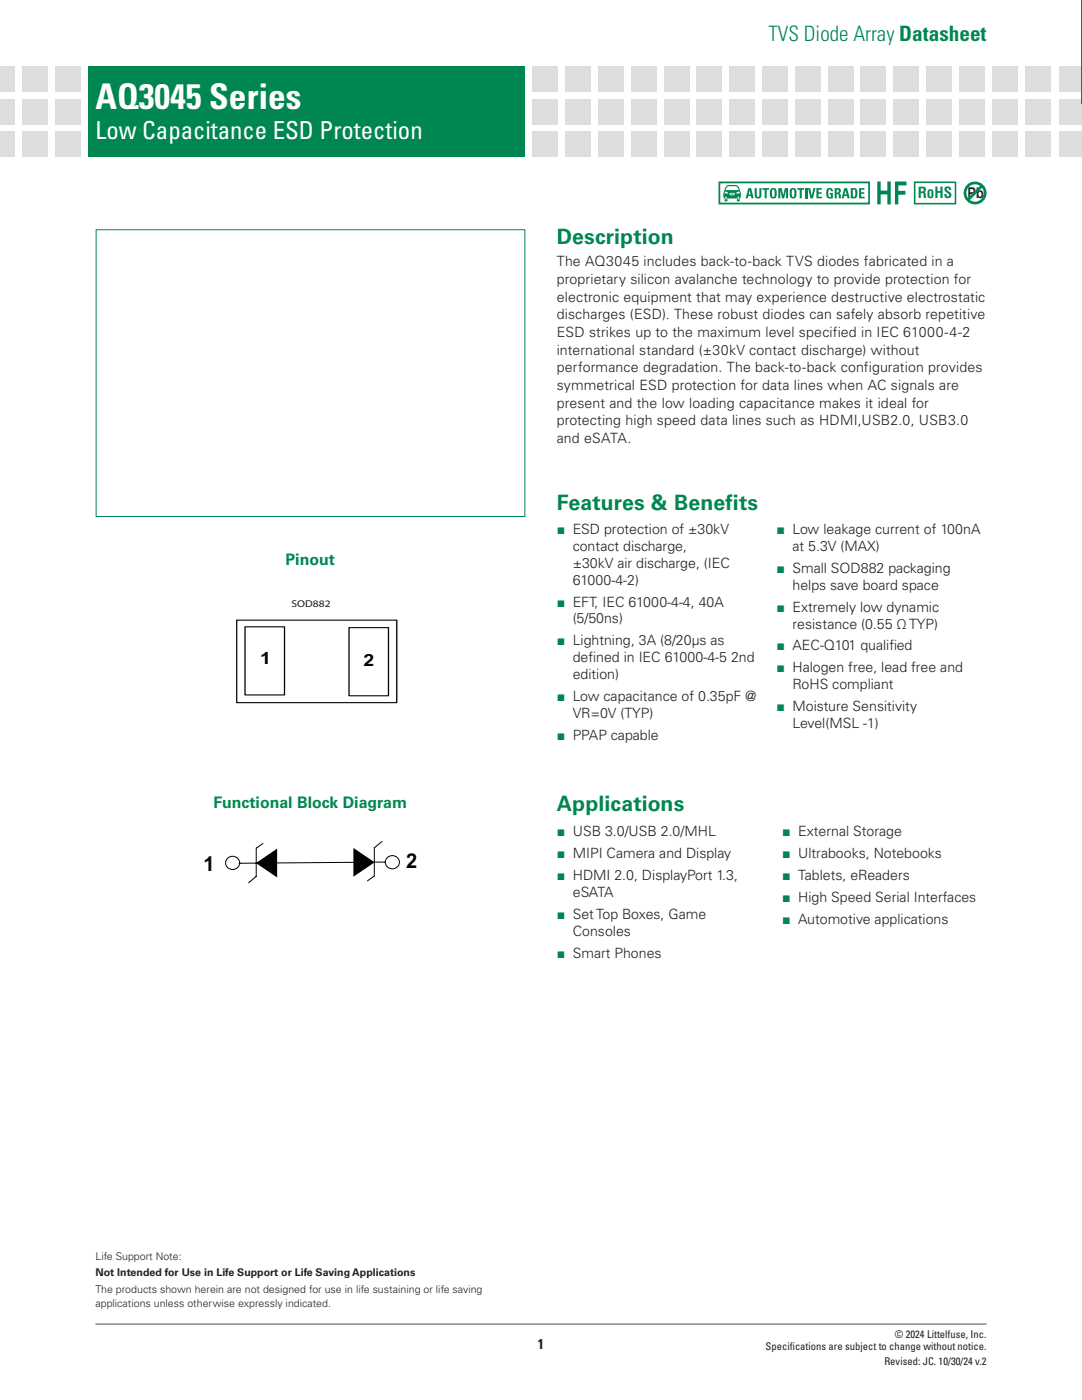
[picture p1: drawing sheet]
<svg xmlns="http://www.w3.org/2000/svg" width="216mm" height="279mm" viewBox="0 0 216 279" stroke-linecap="round" stroke-linejoin="round" font-family="sans-serif">
<defs><g id="words">
<text font-size="7.1" fill="#fff" x="19" y="21.8">AQ3045 Series</text>
<text font-size="4.9" fill="#fff" x="19" y="27.7">Low Capacitance ESD Protection</text>
<g font-size="4.2" fill="#008751">
<text x="153.3" y="8.1">TVS Diode Array Datasheet</text>
<text x="111.1" y="48.8">Description</text>
<text x="111.1" y="101.8">Features &amp; Benefits</text>
<text x="111.1" y="161.9">Applications</text>
</g>
<g font-size="4.1" fill="#030303">
<text x="40.6" y="173.8">1</text>
<text x="81" y="173.2">2</text>
</g>
<g font-size="3.3" fill="#030303">
<text x="51.9" y="132.6">1</text>
<text x="72.6" y="132.9">2</text>
</g>
<g font-size="3.2" fill="#008751">
<text x="57" y="112.8">Pinout</text>
<text x="42.6" y="161.2">Functional Block Diagram</text>
</g>
<text font-size="3" fill="#008751" x="183.1" y="39.5">RoHS</text>
<text font-size="3" fill="#231f20" x="193.1" y="39.5">Pb</text>
<g font-size="2.8" fill="#231f20">
<text x="111.1" y="53.1">The AQ3045 includes back-to-back TVS diodes fabricated in a</text>
<text x="111.1" y="56.6">proprietary silicon avalanche technology to provide protection for</text>
<text x="111.1" y="60.2">electronic equipment that may experience destructive electrostatic</text>
<text x="111.1" y="63.7">discharges (ESD). These robust diodes can safely absorb repetitive</text>
<text x="111.1" y="67.2">ESD strikes up to the maximum level specified in IEC 61000-4-2</text>
<text x="111.1" y="70.8">international standard (±30kV contact discharge) without</text>
<text x="111.1" y="74.3">performance degradation. The back-to-back configuration provides</text>
<text x="111.1" y="77.8">symmetrical ESD protection for data lines when AC signals are</text>
<text x="111.1" y="81.3">present and the low loading capacitance makes it ideal for</text>
<text x="111.1" y="84.9">protecting high speed data lines such as HDMI,USB2.0, USB3.0</text>
<text x="111.1" y="88.4">and eSATA.</text>
<text x="114.3" y="109.9">contact discharge,</text>
<text x="114.3" y="113.3">±30kV air discharge, (IEC</text>
<text x="158.1" y="109.9">at 5.3V (MAX)</text>
<text x="114.3" y="116.7">61000-4-2)</text>
<text x="158.1" y="117.7">helps save board space</text>
<text x="114.3" y="124.4">(5/50ns)</text>
<text x="158.1" y="125.4">resistance (0.55 Ω TYP)</text>
<text x="177.5" y="129.8">ied</text>
<text x="114.3" y="132.2">def</text>
<text x="114.3" y="135.6">edition)</text>
<text x="117.4" y="132.2">ined in IEC 61000-4-5 2nd</text>
<text x="158.1" y="137.6">RoHS compliant</text>
<text x="114.3" y="143.4">VR=0V (TYP)</text>
<text x="158.1" y="145.4">Level(MSL -1)</text>
<text x="114.3" y="179">eSATA</text>
<text x="114.3" y="186.8">Consoles</text>
<text x="107.3" y="269.2">1</text>
</g>
<g font-size="2.8" fill="#008751">
<text x="111.1" y="106.5">■ ESD protection of ±30kV</text>
<text x="155" y="106.5">■ Low leakage current of 100nA</text>
<text x="155" y="114.3">■ Small SOD882 packaging</text>
<text x="111.1" y="121">■ EFT, IEC 61000-4-4, 40A</text>
<text x="155" y="122">■ Extremely low dynamic</text>
<text x="111.1" y="128.8">■ Lightning, 3A (8/20μs as</text>
<text x="155" y="129.8">■ AEC-Q101 qualif</text>
<text x="155" y="134.2">■ Halogen free, lead free and</text>
<text x="111.1" y="140">■ Low capacitance of 0.35pF @</text>
<text x="155" y="142">■ Moisture Sensitivity</text>
<text x="111.1" y="147.8">■ PPAP capable</text>
<text x="111.1" y="166.9">■ USB 3.0/USB 2.0/MHL</text>
<text x="156.1" y="166.9">■ External Storage</text>
<text x="111.1" y="171.3">■ MIPI Camera and Display</text>
<text x="156.1" y="171.3">■ Ultrabooks, Notebooks</text>
<text x="111.1" y="175.6">■ HDMI 2.0, DisplayPort 1.3,</text>
<text x="156.1" y="175.6">■ Tablets, eReaders</text>
<text x="111.1" y="183.4">■ Set Top Boxes, Game</text>
<text x="156.1" y="180">■ High Speed Serial Interfaces</text>
<text x="156.1" y="184.4">■ Automotive applications</text>
<text x="111.1" y="191.2">■ Smart Phones</text>
</g>
<g font-size="2.1" fill="#231f20">
<text x="19" y="251.4">Life Support Note:</text>
<text x="19" y="254.7">Not Intended for Use in Life Support or Life Saving Applications</text>
<text x="19" y="258">The products shown herein are not designed for use in life sustaining or life saving</text>
<text x="19" y="260.8">applications unless otherwise expressly indicated.</text>
<text x="152.8" y="269.5">Specif</text>
<text x="157.6" y="269.5">ications are subject to change without notice.</text>
<text x="178.6" y="267">© 2024 Littelfuse, Inc.</text>
<text x="176.5" y="272.3">Revised: JC. 10/30/24 v.2</text>
</g>
<text font-size="2" fill="#221713" x="58.2" y="121.2">SOD882</text>
</g></defs>
<path d="M19 264.2h177.8" fill="none" stroke="#4b4c4d" stroke-width=".2"/>
<path d="M17.6 13.2h87.2v18.1h-87.2z" fill="#008751"/>
<g fill="#dcdddf">
<path d="M11.1 13.2h5v5h-5z"/>
<path d="M11.1 19.8h5v5h-5z"/>
<path d="M11.1 26.3h5v5h-5z"/>
<path d="M4.5 13.2h5v5h-5z"/>
<path d="M4.5 19.8h5v5h-5z"/>
<path d="M4.5 26.3h5v5h-5z"/>
<path d="M-.1 13.2h3.1v5h-3.1z"/>
<path d="M-.1 19.8h3.1v5h-3.1z"/>
<path d="M-.1 26.3h3.1v5h-3.1z"/>
<path d="M204.5 13.2h5.1v5h-5.1z"/>
<path d="M204.5 19.8h5.1v5h-5.1z"/>
<path d="M204.5 26.3h5.1v5h-5.1z"/>
<path d="M106.3 13.2h5v5h-5z"/>
<path d="M106.3 19.8h5v5h-5z"/>
<path d="M106.3 26.3h5v5h-5z"/>
<path d="M112.9 13.2h5v5h-5z"/>
<path d="M112.9 19.8h5v5h-5z"/>
<path d="M112.9 26.3h5v5h-5z"/>
<path d="M119.4 13.2h5v5h-5z"/>
<path d="M119.4 19.8h5v5h-5z"/>
<path d="M119.4 26.3h5v5h-5z"/>
<path d="M126 13.2h5v5h-5z"/>
<path d="M126 19.8h5v5h-5z"/>
<path d="M126 26.3h5v5h-5z"/>
<path d="M132.5 13.2h5v5h-5z"/>
<path d="M132.5 19.8h5v5h-5z"/>
<path d="M132.5 26.3h5v5h-5z"/>
<path d="M139.1 13.2h5v5h-5z"/>
<path d="M139.1 19.8h5v5h-5z"/>
<path d="M139.1 26.3h5v5h-5z"/>
<path d="M145.6 13.2h5v5h-5z"/>
<path d="M145.6 19.8h5v5h-5z"/>
<path d="M145.6 26.3h5v5h-5z"/>
<path d="M152.1 13.2h5.1v5h-5.1z"/>
<path d="M152.1 19.8h5.1v5h-5.1z"/>
<path d="M152.1 26.3h5.1v5h-5.1z"/>
<path d="M158.7 13.2h5v5h-5z"/>
<path d="M158.7 19.8h5v5h-5z"/>
<path d="M158.7 26.3h5v5h-5z"/>
<path d="M165.2 13.2h5v5h-5z"/>
<path d="M165.2 19.8h5v5h-5z"/>
<path d="M165.2 26.3h5v5h-5z"/>
<path d="M171.8 13.2h5v5h-5z"/>
<path d="M171.8 19.8h5v5h-5z"/>
<path d="M171.8 26.3h5v5h-5z"/>
<path d="M178.3 13.2h5v5h-5z"/>
<path d="M178.3 19.8h5v5h-5z"/>
<path d="M178.3 26.3h5v5h-5z"/>
<path d="M184.9 13.2h5v5h-5z"/>
<path d="M184.9 19.8h5v5h-5z"/>
<path d="M184.9 26.3h5v5h-5z"/>
<path d="M191.4 13.2h5v5h-5z"/>
<path d="M191.4 19.8h5v5h-5z"/>
<path d="M191.4 26.3h5v5h-5z"/>
<path d="M198 13.2h5v5h-5z"/>
<path d="M198 19.8h5v5h-5z"/>
<path d="M198 26.3h5v5h-5z"/>
<path d="M211.3 13.2h4.6v5h-4.6z"/>
<path d="M211.3 19.8h4.6v5h-4.6z"/>
<path d="M211.3 26.3h4.6v5h-4.6z"/>
</g>
<path d="M215.9 0v20.6" fill="none" stroke="#008751" stroke-width=".2"/>
<path d="M51.1 172.2l4.2-2.8v5.7z" fill="#030303"/>
<g fill="none" stroke="#030303" stroke-width=".2">
<path d="M51.1 169.2v5.8M51.1 174.9l-1.5 1.3M52.5 168.3l-1.3 1M77 172l-29.4 .3"/>
<circle cx="46.4" cy="172.2" r="1.37"/>
<circle cx="78.3" cy="172" r="1.37"/>
</g>
<path d="M70.5 169.2l4.2 2.9-4.2 2.9z" fill="#030303"/>
<path d="M74.7 174.9l-1.4 .9M74.7 169.1v5.9M76.3 167.9l-1.6 1.3" fill="none" stroke="#030303" stroke-width=".2"/>
<path d="M47.2 123.8h32v16.4h-32zM48.9 125.1h7.9v13.6h-7.9zM69.6 125.3h7.9v13.6h-7.9z" fill="none" stroke="#030303" stroke-width=".24"/>
<g fill="#008751">
<path d="M175 36.2h.7v1.8h1.4v-1.8h.6v4.6h-.6v-2h-1.4v2h-.7z"/>
<path d="M178.6 36.2h2.3v.8h-1.6v1.1h1.4v.8h-1.4v1.9h-.7z"/>
</g>
<path d="M182.5 36.4h8.2v4.2h-8.2z" fill="#fff"/>
<path d="M182.5 36.4h8.2v4.2h-8.2z" fill="none" stroke="#008751" stroke-width=".31"/>
<circle cx="194.5" cy="38.5" r="2.09" fill="#fff"/>
<g fill="none" stroke="#008751" stroke-width=".55">
<path d="M196 37.1l-2.9 2.9"/>
<circle cx="194.6" cy="38.5" r="2.01"/>
</g>
<path d="M143.5 36.4h29.9v4.2h-29.9z" fill="#fff"/>
<path d="M143.5 36.4h29.9v4.2h-29.9z" fill="none" stroke="#008751" stroke-width=".36"/>
<g fill="#008751">
<path d="M150.6 37.5h.4v1.5l.3 .3 .2-.1v-1.7h.4v1.5a.67 .67 0 0 1-.6 .6 .67 .67 0 0 1-.7-.6z"/>
<path d="M152.1 37.5h1.3v.4h-.4v1.7h-.4v-1.7h-.5z"/>
<path d="M155.3 37.5h.7l.3 1.4 .3-1.4h.7v2.1h-.5v-1.6l-.3 1.6h-.4l-.4-1.6v1.6h-.4z"/>
<path d="M159.1 37.5h1.3v.4h-.4v1.7h-.4v-1.7h-.5z"/>
<path d="M147 38.4l.5-.1 .1 .3h-.6zM147.2 39.4a.16 .16 0 0 1 .3 0 .16 .16 0 0 1-.3 0zM145.6 38.5l1 .1-.2 .4h-.6zM144.7 38.3a.38 .38 0 0 1 .6 .3h-.7zM144.7 39.4a.16 .16 0 0 1 .3 0 .16 .16 0 0 1-.3 0zM145.2 37.2h1.6l.4 .2 .2 .5h-2.6zM145 37l-.2 .3a2.98 2.98 0 0 0-.4 2.2l3.2 .1a1.54 1.54 0 0 0 0-1.6 .98 .98 0 0 0-.8-1.1zM145.7 38.7l.1 .1h.6l.1-.1zM144.6 39.8v.3h.5l.1-.3zM147 39.8l.1 .3h.5v-.3z"/>
<path d="M149.6 37.9l-.2 .9h.4zM149.3 37.5h.6l.5 2.1h-.4l-.1-.5h-.6l-.1 .5h-.4z"/>
<path d="M154.1 37.9v.2a.99 .99 0 0 0 .2 1.2 1.2 1.2 0 0 0 0-1.5zM153.9 37.6l.4-.1a.77 .77 0 0 1 .7 1.1 .75 .75 0 0 1-.7 1 .75 .75 0 0 1-.7-1l.1-.8z"/>
<path d="M158.1 37.9l-.1 .2a.99 .99 0 0 0 .3 1.2 1.2 1.2 0 0 0 0-1.5zM157.9 37.6l.4-.1a.77 .77 0 0 1 .6 1.1 .75 .75 0 0 1-.6 1 .75 .75 0 0 1-.7-1l.1-.8z"/>
</g>
<path d="M160.8 37.5v2.1" fill="none" stroke="#008751" stroke-width=".41"/>
<g fill="#008751">
<path d="M161.2 37.5h.5l.3 1.5 .3-1.5h.4l-.5 2.1h-.5z"/>
<path d="M162.9 37.5h1.1v.4h-.7v.5h.6v.3h-.6v.6h.7v.3h-1.1z"/>
<path d="M165.2 37.6l.4-.1a.57 .57 0 0 1 .6 .7h-.4l-.1-.3h-.3l-.1 .7v.6l.3 .1h.2v-.5h-.2v-.3h.6v1.1a.89 .89 0 0 1-1-.1 .89 .89 0 0 1-.3-1l.1-.7z"/>
<path d="M171.4 37.5h1.1v.4h-.7v.5h.6v.3h-.6v.6h.7v.3h-1.1z"/>
<path d="M167 37.9v.5h.3v-.5zM166.5 37.5h.8a.54 .54 0 0 1 .5 .5 .54 .54 0 0 1-.4 .6l.3 .1 .1 .9h-.4v-.2a.45 .45 0 0 0-.4-.7v.9h-.5z"/>
<path d="M168.7 37.9l-.2 .9h.4zM168.5 37.5h.5l.6 2.1h-.5l-.1-.5h-.6l-.1 .5h-.4z"/>
<path d="M170.2 37.9v1.4h.2a1 1 0 0 0 0-1.4zM169.8 37.5l1 .1a1.65 1.65 0 0 1 0 1.9l-1 .1z"/>
</g>
<path d="M19.2 45.9h85.5v57.2h-85.5z" fill="none" stroke="#008751" stroke-width=".2"/>
<use href="#words"/>
</svg>
